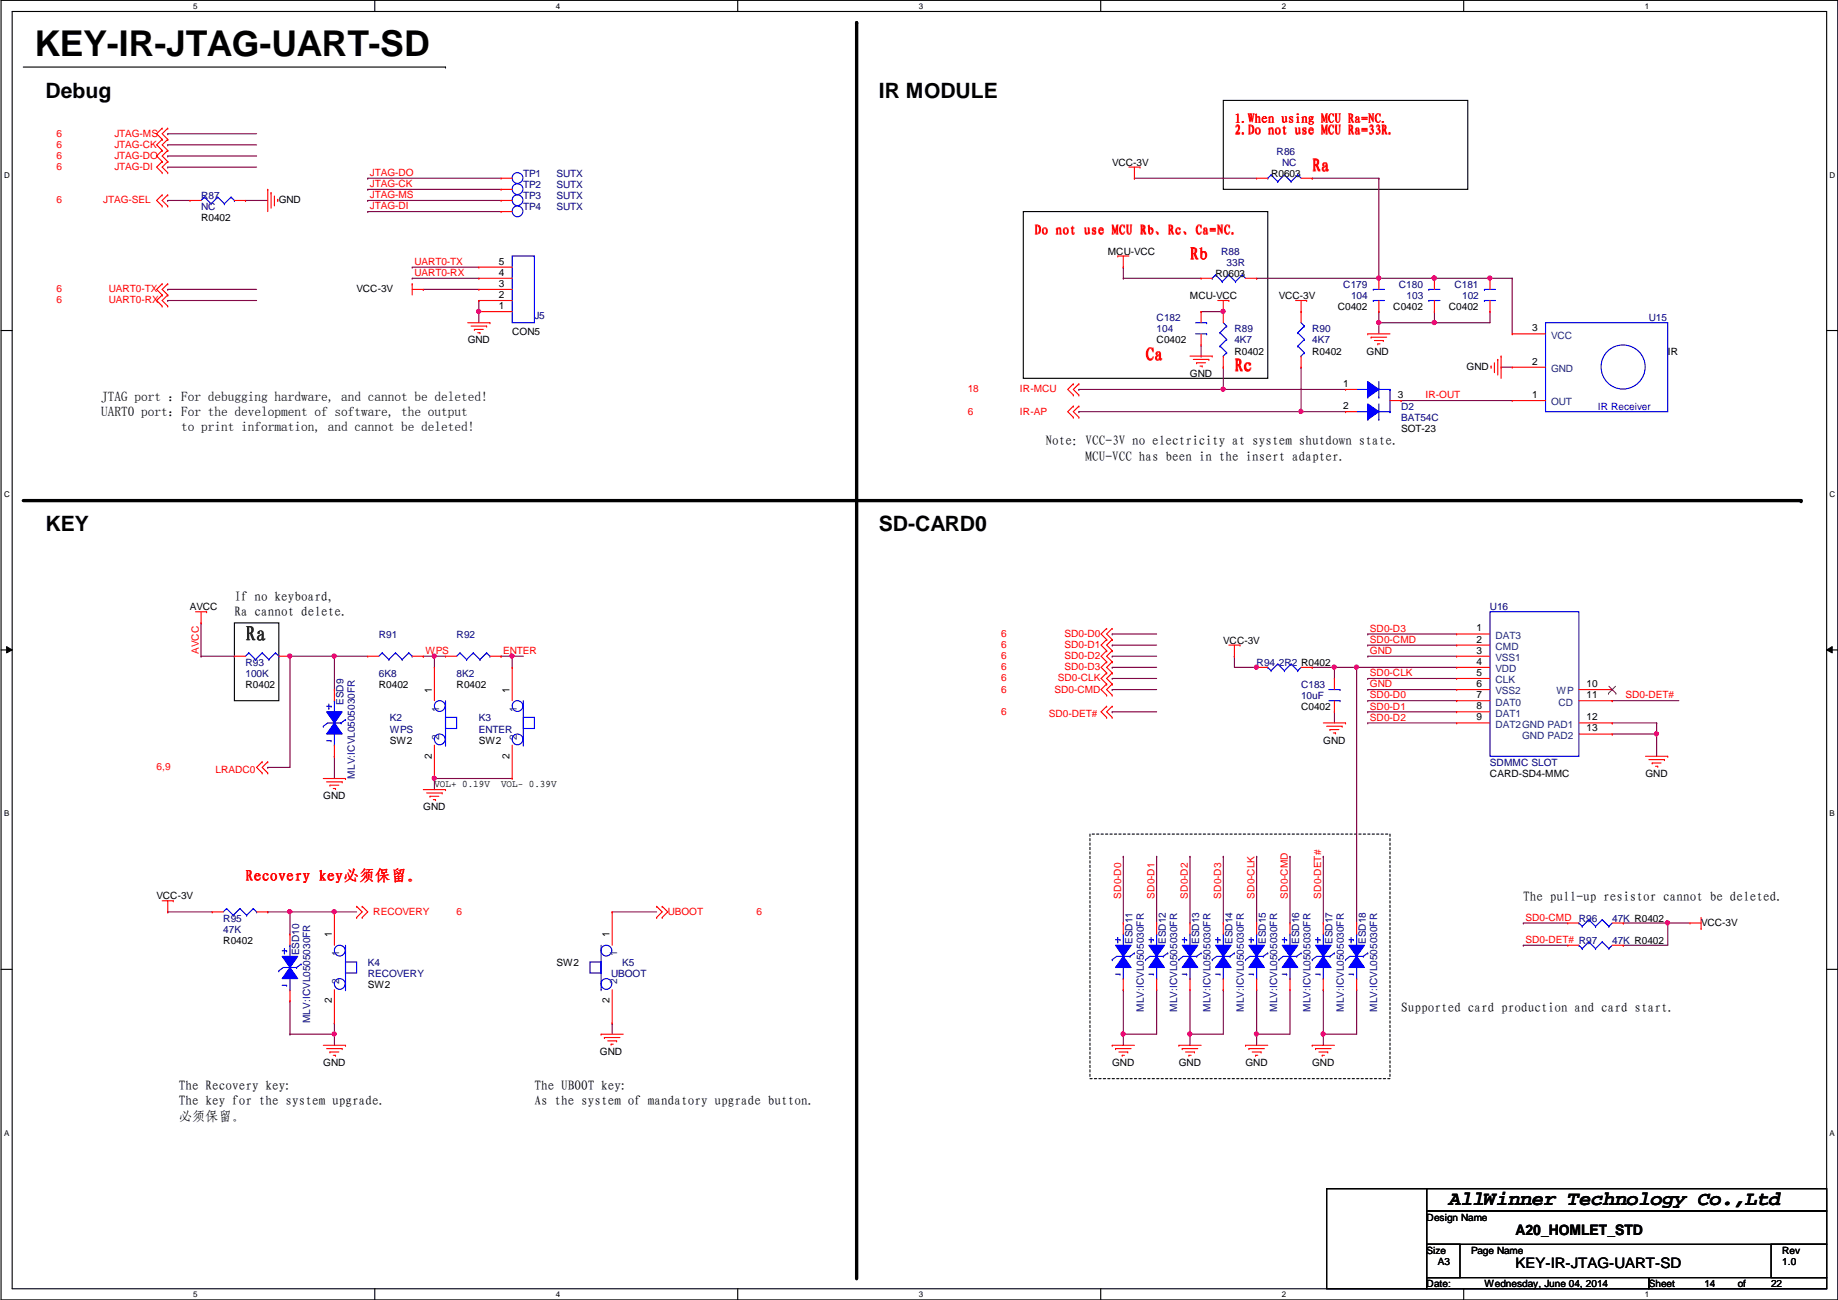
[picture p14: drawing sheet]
<svg xmlns="http://www.w3.org/2000/svg" width="420mm" height="297mm" viewBox="0 0 420 297" stroke-linecap="round" stroke-linejoin="round" font-family="sans-serif">
<defs><g id="words">
<text font-size="8.1" x="7.9" y="12.7">KEY-IR-JTAG-UART-SD</text>
<g font-size="4.8">
<text x="10.4" y="22.4">Debug</text>
<text x="200.9" y="22.4">IR MODULE</text>
<text x="10.4" y="121.4">KEY</text>
<text x="200.9" y="121.4">SD-CARD0</text>
</g>
<text font-size="4.8" fill="#008000" x="56.1" y="146.6">Ra</text>
<text font-size="4.6" x="331.2" y="275.4">AllWinner Technology Co.,Ltd</text>
<g font-size="4.1" fill="#f00">
<text x="300" y="39.2">Ra</text>
<text x="272" y="59.5">Rb</text>
<text x="261.9" y="82.4">Ca</text>
<text x="282.2" y="84.9">Rc</text>
</g>
<g font-size="3.6" fill="#f00">
<text x="56.1" y="201.3">Recovery key必须保留。</text>
<text x="56.2" y="201.3">Recovery key必须保留</text>
</g>
<g font-size="3.3">
<text x="346.4" y="282.3">A20_HOMLET_STD</text>
<text x="346.4" y="289.8">KEY-IR-JTAG-UART-SD</text>
</g>
<g font-size="3" fill="#f00">
<text x="282.3" y="28.1">1.When using MCU Ra=NC.</text>
<text x="282.3" y="30.6">2.Do not use MCU Ra=33R.</text>
<text x="236.5" y="53.5">Do not use MCU Rb、Rc、Ca=NC.</text>
<text x="236.5" y="53.5">Do not use MCU Rb、</text>
</g>
<g font-size="3">
<text x="23.1" y="91.6">JTAG port ：For debugging hardware, and cannot be deleted!</text>
<text x="23.1" y="95.1">UART0 port：For the development of software, the output</text>
<text x="41.4" y="98.6">to print information, and cannot be deleted!</text>
<text x="239" y="101.8">Note：VCC-3V no electricity at system shutdown state.</text>
<text x="248.1" y="105.2">MCU-VCC has been in the insert adapter.</text>
<text x="53.6" y="137.3">If no keyboard,</text>
<text x="53.6" y="140.8">Ra cannot delete.</text>
<text x="348.2" y="205.9">The pull-up resistor cannot be deleted.</text>
<text x="320.3" y="231.3">Supported card production and card start.</text>
<text x="40.9" y="249.1">The Recovery key:</text>
<text x="122.2" y="249.1">The UBOOT key:</text>
<text x="40.9" y="252.6">The key for the system upgrade.</text>
<text x="40.9" y="256">必须保留。</text>
<text x="122.2" y="252.6">As the system of mandatory upgrade button.</text>
</g>
<g font-size="2.3" fill="#f00">
<text x="12.9" y="31.2">6</text>
<text x="12.9" y="33.8">6</text>
<text x="26.2" y="31.2">JTAG-MS</text>
<text x="26.2" y="33.8">JTAG-CK</text>
<text x="12.9" y="36.3">6</text>
<text x="12.9" y="38.9">6</text>
<text x="26.2" y="36.3">JTAG-DO</text>
<text x="26.2" y="38.9">JTAG-DI</text>
<text x="84.6" y="40.2">JTAG-DO</text>
<text x="12.9" y="46.5">6</text>
<text x="23.6" y="46.5">JTAG-SEL</text>
<text x="84.6" y="42.8">JTAG-CK</text>
<text x="84.6" y="45.3">JTAG-MS</text>
<text x="84.6" y="47.8">JTAG-DI</text>
<text x="94.7" y="60.5">UART0-TX</text>
<text x="94.7" y="63.1">UART0-RX</text>
<text x="12.9" y="69.3">6</text>
<text x="12.9" y="66.8">6</text>
<text x="24.9" y="69.3">UART0-RX</text>
<text x="24.9" y="66.8">UART0-TX</text>
<text x="221.2" y="89.7">18</text>
<text x="233.2" y="89.7">IR-MCU</text>
<text x="221.2" y="94.7">6</text>
<text x="233.2" y="94.7">IR-AP</text>
<text x="325.9" y="91">IR-OUT</text>
<text x="45.5" y="149.4" transform="rotate(-90 45.5 149.4)">AVCC</text>
<text x="97.3" y="149.4">WPS</text>
<text x="115.1" y="149.4">ENTER</text>
<text x="228.8" y="148.1">6</text>
<text x="228.8" y="145.5">6</text>
<text x="243.3" y="148.1">SD0-D1</text>
<text x="243.3" y="145.5">SD0-D0</text>
<text x="313.2" y="149.4">GND</text>
<text x="313.2" y="146.9">SD0-CMD</text>
<text x="313.2" y="144.4">SD0-D3</text>
<text x="228.8" y="155.7">6</text>
<text x="228.8" y="153.2">6</text>
<text x="228.8" y="150.6">6</text>
<text x="241.8" y="155.7">SD0-CLK</text>
<text x="243.3" y="153.2">SD0-D3</text>
<text x="243.3" y="150.6">SD0-D2</text>
<text x="313.2" y="154.5">SD0-CLK</text>
<text x="228.8" y="158.2">6</text>
<text x="241" y="158.2">SD0-CMD</text>
<text x="313.2" y="157.1">GND</text>
<text x="313.2" y="159.6">SD0-D0</text>
<text x="371.6" y="159.6">SD0-DET#</text>
<text x="228.8" y="163.3">6</text>
<text x="239.8" y="163.8">SD0-DET#</text>
<text x="313.2" y="164.7">SD0-D2</text>
<text x="313.2" y="162.1">SD0-D1</text>
<text x="35.8" y="176">6,9</text>
<text x="49.3" y="176.5">LRADC0</text>
<text x="85.3" y="209">RECOVERY</text>
<text x="104.4" y="209">6</text>
<text x="152.6" y="209">UBOOT</text>
<text x="173" y="209">6</text>
<text x="256.3" y="205.3" transform="rotate(-90 256.3 205.3)">SD0-D0</text>
<text x="263.9" y="205.3" transform="rotate(-90 263.9 205.3)">SD0-D1</text>
<text x="271.5" y="205.3" transform="rotate(-90 271.5 205.3)">SD0-D2</text>
<text x="279.1" y="205.3" transform="rotate(-90 279.1 205.3)">SD0-D3</text>
<text x="286.8" y="205.3" transform="rotate(-90 286.8 205.3)">SD0-CLK</text>
<text x="294.4" y="205.3" transform="rotate(-90 294.4 205.3)">SD0-CMD</text>
<text x="302" y="205.3" transform="rotate(-90 302 205.3)">SD0-DET#</text>
<text x="348.7" y="215.5">SD0-DET# R97</text>
<text x="348.7" y="210.4">SD0-CMD</text>
</g>
<g font-size="2.3" fill="#000080">
<text x="291.8" y="35.3">R86</text>
<text x="119.6" y="40.4">TP1</text>
<text x="127.2" y="40.4">SUTX</text>
<text x="293.1" y="37.8">NC</text>
<text x="46" y="45.5">R87</text>
<text x="119.6" y="42.9">TP2</text>
<text x="119.6" y="45.5">TP3</text>
<text x="127.2" y="42.9">SUTX</text>
<text x="127.2" y="45.5">SUTX</text>
<text x="46" y="48">NC</text>
<text x="119.6" y="48">TP4</text>
<text x="127.2" y="48">SUTX</text>
<text x="279.1" y="58.2">R88</text>
<text x="280.4" y="60.7">33R</text>
<text x="307.1" y="65.8">C179</text>
<text x="319.8" y="65.8">C180</text>
<text x="332.5" y="65.8">C181</text>
<text x="308.9" y="68.3">104</text>
<text x="321.6" y="68.3">103</text>
<text x="334.3" y="68.3">102</text>
<text x="122.2" y="72.9">J5</text>
<text x="264.4" y="73.4">C182</text>
<text x="264.4" y="75.9">104</text>
<text x="282.2" y="75.9">R89</text>
<text x="300" y="75.9">R90</text>
<text x="376.9" y="73.4">U15</text>
<text x="282.2" y="78.5">4K7</text>
<text x="300" y="78.5">4K7</text>
<text x="320.3" y="93.7">D2</text>
<text x="320.3" y="96.3">BAT54C</text>
<text x="340.6" y="139.4">U16</text>
<text x="86.6" y="145.8">R91</text>
<text x="104.4" y="145.8">R92</text>
<text x="56.1" y="152.1">R93</text>
<text x="56.1" y="154.7">100K</text>
<text x="86.6" y="154.7">6K8</text>
<text x="104.4" y="154.7">8K2</text>
<text x="287.3" y="152.1">R94 2R2 R0402</text>
<text x="78.6" y="161.1" transform="rotate(-90 78.6 161.1)">ESD9</text>
<text x="297.4" y="157.2">C183</text>
<text x="297.4" y="159.8">10uF</text>
<text x="89.1" y="164.8">K2</text>
<text x="89.1" y="167.4">WPS</text>
<text x="109.5" y="164.8">K3</text>
<text x="109.5" y="167.4">ENTER</text>
<text x="81.1" y="177.9" transform="rotate(-90 81.1 177.9)">MLV:ICVL0505030FR</text>
<text x="340.6" y="175">SDMMC SLOT</text>
<text x="51" y="210.6">R95</text>
<text x="51" y="213.1">47K</text>
<text x="258.9" y="215.7" transform="rotate(-90 258.9 215.7)">ESD11</text>
<text x="266.5" y="215.7" transform="rotate(-90 266.5 215.7)">ESD12</text>
<text x="274.1" y="215.7" transform="rotate(-90 274.1 215.7)">ESD13</text>
<text x="281.8" y="215.7" transform="rotate(-90 281.8 215.7)">ESD14</text>
<text x="289.4" y="215.7" transform="rotate(-90 289.4 215.7)">ESD15</text>
<text x="297" y="215.7" transform="rotate(-90 297 215.7)">ESD16</text>
<text x="304.6" y="215.7" transform="rotate(-90 304.6 215.7)">ESD17</text>
<text x="312.2" y="215.7" transform="rotate(-90 312.2 215.7)">ESD18</text>
<text x="360.9" y="210.6">R96</text>
<text x="368.5" y="210.6">47K R0402</text>
<text x="368.5" y="215.6">47K R0402</text>
<text x="68.4" y="218.3" transform="rotate(-90 68.4 218.3)">ESD10</text>
<text x="84.1" y="220.7">K4</text>
<text x="142.2" y="220.7">K5</text>
<text x="84.1" y="223.3">RECOVERY</text>
<text x="139.7" y="223.3">UBOOT</text>
<text x="70.9" y="233.8" transform="rotate(-90 70.9 233.8)">MLV:ICVL0505030FR</text>
<text x="261.4" y="231.2" transform="rotate(-90 261.4 231.2)">MLV:ICVL0505030FR</text>
<text x="269.1" y="231.2" transform="rotate(-90 269.1 231.2)">MLV:ICVL0505030FR</text>
<text x="276.7" y="231.2" transform="rotate(-90 276.7 231.2)">MLV:ICVL0505030FR</text>
<text x="284.3" y="231.2" transform="rotate(-90 284.3 231.2)">MLV:ICVL0505030FR</text>
<text x="291.9" y="231.2" transform="rotate(-90 291.9 231.2)">MLV:ICVL0505030FR</text>
<text x="299.5" y="231.2" transform="rotate(-90 299.5 231.2)">MLV:ICVL0505030FR</text>
<text x="307.2" y="231.2" transform="rotate(-90 307.2 231.2)">MLV:ICVL0505030FR</text>
<text x="314.8" y="231.2" transform="rotate(-90 314.8 231.2)">MLV:ICVL0505030FR</text>
</g>
<g font-size="2.3">
<text x="254.2" y="37.8">VCC-3V</text>
<text x="290.6" y="40.4">R0603</text>
<text x="63.7" y="46.5">GND</text>
<text x="46" y="50.5">R0402</text>
<text x="253.2" y="58.2">MCU-VCC</text>
<text x="114" y="65.5">3</text>
<text x="114" y="63">4</text>
<text x="114" y="60.5">5</text>
<text x="277.9" y="63.2">R0603</text>
<text x="81.5" y="66.8">VCC-3V</text>
<text x="114" y="70.6">1</text>
<text x="114" y="68.1">2</text>
<text x="272" y="68.3">MCU-VCC</text>
<text x="292.3" y="68.3">VCC-3V</text>
<text x="305.8" y="70.9">C0402</text>
<text x="318.5" y="70.9">C0402</text>
<text x="331.2" y="70.9">C0402</text>
<text x="117.1" y="76.5">CON5</text>
<text x="350.3" y="75.7">3</text>
<text x="106.9" y="78.5">GND</text>
<text x="264.4" y="78.5">C0402</text>
<text x="282.2" y="81">R0402</text>
<text x="300" y="81">R0402</text>
<text x="312.4" y="81">GND</text>
<text x="350.3" y="83.3">2</text>
<text x="381.2" y="81">IR</text>
<text x="272" y="86.1">GND</text>
<text x="307.1" y="88.4">1</text>
<text x="335.3" y="84.6">GND</text>
<text x="307.1" y="93.5">2</text>
<text x="319.5" y="90.9">3</text>
<text x="350.3" y="90.9">1</text>
<text x="320.3" y="98.8">SOT-23</text>
<text x="43.4" y="139.4">AVCC</text>
<text x="279.6" y="147.1">VCC-3V</text>
<text x="337.6" y="144.3">1</text>
<text x="337.6" y="146.8">2</text>
<text x="337.6" y="149.4">3</text>
<text x="337.6" y="151.9">4</text>
<text x="337.6" y="154.4">5</text>
<text x="56.1" y="157.2">R0402</text>
<text x="86.6" y="157.2">R0402</text>
<text x="98.7" y="158.3" transform="rotate(-90 98.7 158.3)">1</text>
<text x="104.4" y="157.2">R0402</text>
<text x="116.5" y="158.3" transform="rotate(-90 116.5 158.3)">1</text>
<text x="337.6" y="157">6</text>
<text x="337.6" y="159.5">7</text>
<text x="362.7" y="159.5">11</text>
<text x="362.7" y="157">10</text>
<text x="297.4" y="162.3">C0402</text>
<text x="337.6" y="162.1">8</text>
<text x="337.6" y="164.6">9</text>
<text x="362.7" y="164.6">12</text>
<text x="362.7" y="167.1">13</text>
<text x="89.1" y="169.9">SW2</text>
<text x="98.7" y="173.3" transform="rotate(-90 98.7 173.3)">2</text>
<text x="109.5" y="169.9">SW2</text>
<text x="116.5" y="173.3" transform="rotate(-90 116.5 173.3)">2</text>
<text x="302.5" y="169.9">GND</text>
<text x="99.3" y="179.8">VOL+ 0.19V</text>
<text x="114.5" y="179.8">VOL- 0.39V</text>
<text x="340.6" y="177.5">CARD-SD4-MMC</text>
<text x="376.2" y="177.5">GND</text>
<text x="73.9" y="182.6">GND</text>
<text x="96.8" y="185.2">GND</text>
<text x="35.8" y="205.5">VCC-3V</text>
<text x="51" y="215.6">R0402</text>
<text x="75.9" y="214.2" transform="rotate(-90 75.9 214.2)">1</text>
<text x="139.4" y="214.2" transform="rotate(-90 139.4 214.2)">1</text>
<text x="388.9" y="211.6">VCC-3V</text>
<text x="127.2" y="220.7">SW2</text>
<text x="84.1" y="225.8">SW2</text>
<text x="75.9" y="229.2" transform="rotate(-90 75.9 229.2)">2</text>
<text x="139.4" y="229.2" transform="rotate(-90 139.4 229.2)">2</text>
<text x="73.9" y="243.6">GND</text>
<text x="137.1" y="241">GND</text>
<text x="254.2" y="243.6">GND</text>
<text x="269.5" y="243.6">GND</text>
<text x="284.7" y="243.6">GND</text>
<text x="300" y="243.6">GND</text>
<text x="326.1" y="278.9">Design Name</text>
<text x="326.1" y="286.5">Size</text>
<text x="336.3" y="286.5">Page Name</text>
<text x="407.4" y="286.5">Rev</text>
<text x="328.7" y="289.1">A3</text>
<text x="407.4" y="289.1">1.0</text>
<text x="326.1" y="294.1">Date:</text>
<text x="339.3" y="294.1">Wednesday, June 04, 2014</text>
<text x="376.9" y="294.1">Sheet</text>
<text x="389.6" y="294.1">14</text>
<text x="397.2" y="294.1">of</text>
<text x="404.9" y="294.1">22</text>
</g>
<g font-size="2.3" fill="#004080">
<text x="354.6" y="77.4">VCC</text>
<text x="354.6" y="85">GND</text>
<text x="354.6" y="92.6">OUT</text>
<text x="341.9" y="146">DAT3</text>
<text x="341.9" y="148.5">CMD</text>
<text x="341.9" y="151">VSS1</text>
<text x="341.9" y="153.6">VDD</text>
<text x="341.9" y="156.1">CLK</text>
<text x="341.9" y="158.7">VSS2</text>
<text x="341.9" y="161.2">DAT0</text>
<text x="355.8" y="158.7">WP</text>
<text x="356.3" y="161.2">CD</text>
<text x="100.4" y="162.6" transform="rotate(-90 100.4 162.6)">1</text>
<text x="118.2" y="162.6" transform="rotate(-90 118.2 162.6)">1</text>
<text x="341.9" y="163.7">DAT1</text>
<text x="341.9" y="166.3">DAT2GND PAD1</text>
<text x="100.4" y="169" transform="rotate(-90 100.4 169)">2</text>
<text x="118.2" y="169" transform="rotate(-90 118.2 169)">2</text>
<text x="348" y="168.8">GND PAD2</text>
<text x="77.5" y="218.5" transform="rotate(-90 77.5 218.5)">1</text>
<text x="141" y="218.5" transform="rotate(-90 141 218.5)">1</text>
<text x="77.5" y="224.9" transform="rotate(-90 77.5 224.9)">2</text>
<text x="141" y="224.9" transform="rotate(-90 141 224.9)">2</text>
</g>
<text font-size="2.3" fill="#00f" x="365.2" y="93.7">IR Receiver</text>
<g font-size="1.8">
<text x="44.2" y="1.9">5</text>
<text x="127.1" y="1.9">4</text>
<text x="210" y="1.9">3</text>
<text x="293" y="1.9">2</text>
<text x="376" y="1.9">1</text>
<text x=".9" y="40.6">D</text>
<text x="418.2" y="40.6">D</text>
<text x=".9" y="113.5">C</text>
<text x="418.2" y="113.5">C</text>
<text x=".9" y="186.5">B</text>
<text x="418.2" y="186.5">B</text>
<text x=".9" y="259.5">A</text>
<text x="418.2" y="259.5">A</text>
<text x="44.2" y="296.3">5</text>
<text x="127.1" y="296.3">4</text>
<text x="210" y="296.3">3</text>
<text x="293" y="296.3">2</text>
<text x="376" y="296.3">1</text>
</g>
</g></defs>
<path d="M.2 .1h419.9v296.9h-419.9zM2.8 2.6h414.8v291.9h-414.8z" fill="none" stroke="#000" stroke-width=".25"/>
<g fill="#fff">
<path d="M44.2 .3h1v2.1h-1z"/>
<path d="M44.2 294.7h1v2.1h-1z"/>
</g>
<path d="M85.7 .1v2.5M85.7 294.5v2.5" fill="none" stroke="#000" stroke-width=".25"/>
<g fill="#fff">
<path d="M127.1 .3h1v2.1h-1z"/>
<path d="M127.1 294.7h1v2.1h-1z"/>
</g>
<path d="M168.6 .1v2.5M168.6 294.5v2.5" fill="none" stroke="#000" stroke-width=".25"/>
<g fill="#fff">
<path d="M210 .3h1.1v2.1h-1.1z"/>
<path d="M210 294.7h1.1v2.1h-1.1z"/>
</g>
<path d="M251.6 .1v2.5M251.6 294.5v2.5" fill="none" stroke="#000" stroke-width=".25"/>
<g fill="#fff">
<path d="M293 .3h1v2.1h-1z"/>
<path d="M293 294.7h1v2.1h-1z"/>
</g>
<path d="M334.6 .1v2.5M334.6 294.5v2.5" fill="none" stroke="#000" stroke-width=".25"/>
<g fill="#fff">
<path d="M376 .3h1v2.1h-1z"/>
<path d="M376 294.7h1v2.1h-1z"/>
<path d="M.9 39h1.3v2.1h-1.3z"/>
<path d="M418.2 39h1.3v2.1h-1.3z"/>
<path d="M.9 111.9h1.3v2.1h-1.3z"/>
<path d="M418.2 111.9h1.3v2.1h-1.3z"/>
</g>
<path d="M.2 75.5h2.6M417.6 75.5h2.5" fill="none" stroke="#000" stroke-width=".25"/>
<g fill="#fff">
<path d="M.9 184.9h1.2v2h-1.2z"/>
<path d="M418.2 184.9h1.2v2h-1.2z"/>
</g>
<path d="M.2 148.5h2.6M417.6 148.5h2.5" fill="none" stroke="#000" stroke-width=".25"/>
<path d="M1.5 147.7l1.3 .8-1.3 .7zM417.6 148.5l1.2-.8v1.5z" fill="#000"/>
<path d="M1.5 147.7l1.3 .8-1.3 .7zM417.6 148.5l1.2-.8v1.5z" fill="none" stroke="#000" stroke-width=".23"/>
<g fill="#fff">
<path d="M.9 257.9h1.1v2h-1.1z"/>
<path d="M418.2 257.9h1.1v2h-1.1z"/>
</g>
<path d="M5.3 15.3h96.5M101.8 15.3h.1M279.6 22.9h55.9v20.4h-55.9zM233.9 48.3h55.9v38.1h-55.9zM53.6 142.3h10.1v17.8h-10.1zM.2 221.5h2.6M417.6 221.5h2.5" fill="none" stroke="#000" stroke-width=".25"/>
<path d="M195.8 5.2v287M5.3 114.4h406.4" fill="none" stroke="#000" stroke-width=".76"/>
<g fill="#000">
<circle cx="195.8" cy="5.2" r=".38"/>
<circle cx="411.7" cy="114.4" r=".38"/>
</g>
<path d="M249.2 190.6h68.5v55.9h-68.5z" fill="none" stroke="#000" stroke-width=".25" stroke-dasharray=".5 .5"/>
<path d="M46 142.3h.1M46 142.3v7.6M66.3 149.9h.1M66.3 149.9v25.4M99.3 177.9h.1M99.3 177.9v2.5" fill="none" stroke="#800040" stroke-width=".25"/>
<circle cx="66.2" cy="149.9" r=".48" fill="#f0f"/>
<circle cx="66.2" cy="149.9" r=".48" fill="none" stroke="#f0f" stroke-width=".25"/>
<path d="M76.4 149.9h.1M76.4 149.9h7.7M99.3 149.9h.1M99.3 149.9h2.5M99.3 149.9v2.6M117.1 149.9h.1M117.1 149.9h2.5M61.2 175.3h.1M61.2 175.3h5.1" fill="none" stroke="#800040" stroke-width=".25"/>
<circle cx="99.3" cy="149.9" r=".48" fill="#f0f"/>
<circle cx="99.3" cy="149.9" r=".48" fill="none" stroke="#f0f" stroke-width=".25"/>
<path d="M117.1 149.9h.1M117.1 149.9v2.6" fill="none" stroke="#800040" stroke-width=".25"/>
<circle cx="117" cy="149.9" r=".48" fill="#f0f"/>
<circle cx="117" cy="149.9" r=".48" fill="none" stroke="#f0f" stroke-width=".25"/>
<g fill="none" stroke="#800040" stroke-width=".25">
<path d="M38.3 30.6h.1M38.3 33.1h.1M38.3 35.6h.1M38.3 38.2h.1M38.3 30.6h20.4M38.3 33.1h20.4M38.3 35.6h20.4M38.3 38.2h20.4M38.3 45.8h.1M38.3 45.8h5.1M56.1 45.8h.1M56.1 45.8h5.1"/>
<path d="M38.3 68.7h.1M38.3 66.1h.1M38.3 68.7h20.4M38.3 66.1h20.4M340.6 63.6h.1M340.6 63.6h5.1M96.8 149.9h.1M96.8 149.9h2.5M114.5 149.9h.1M114.5 149.9h2.6"/>
</g>
<circle cx="340.6" cy="63.5" r=".48" fill="#f0f"/>
<circle cx="340.6" cy="63.5" r=".48" fill="none" stroke="#f0f" stroke-width=".25"/>
<path d="M279.6 83.9h.1M279.6 89h.1M279.6 83.9v5.1M279.6 89h28M297.4 94.1h.1M297.4 94.1h10.2" fill="none" stroke="#800040" stroke-width=".25"/>
<circle cx="297.4" cy="94" r=".48" fill="#f0f"/>
<circle cx="297.4" cy="94" r=".48" fill="none" stroke="#f0f" stroke-width=".25"/>
<path d="M315.2 63.6h.1M315.2 63.6h12.7" fill="none" stroke="#800040" stroke-width=".25"/>
<circle cx="327.9" cy="63.5" r=".48" fill="#f0f"/>
<circle cx="327.9" cy="63.5" r=".48" fill="none" stroke="#f0f" stroke-width=".25"/>
<circle cx="315.2" cy="63.5" r=".48" fill="#f0f"/>
<circle cx="315.2" cy="63.5" r=".48" fill="none" stroke="#f0f" stroke-width=".25"/>
<path d="M315.2 73.7h.1M315.2 71.2h.1M315.2 71.2v5.1M327.9 71.2h.1M327.9 71.2v2.5h-12.7" fill="none" stroke="#800040" stroke-width=".25"/>
<circle cx="327.9" cy="73.7" r=".48" fill="#f0f"/>
<circle cx="327.9" cy="73.7" r=".48" fill="none" stroke="#f0f" stroke-width=".25"/>
<circle cx="315.2" cy="73.7" r=".48" fill="#f0f"/>
<circle cx="315.2" cy="73.7" r=".48" fill="none" stroke="#f0f" stroke-width=".25"/>
<path d="M274.6 71.2h.1M274.6 71.2h5" fill="none" stroke="#800040" stroke-width=".25"/>
<circle cx="279.6" cy="71.2" r=".48" fill="#f0f"/>
<circle cx="279.6" cy="71.2" r=".48" fill="none" stroke="#f0f" stroke-width=".25"/>
<path d="M246.6 89h.1M246.6 89h33" fill="none" stroke="#800040" stroke-width=".25"/>
<circle cx="279.6" cy="88.9" r=".48" fill="#f0f"/>
<circle cx="279.6" cy="88.9" r=".48" fill="none" stroke="#f0f" stroke-width=".25"/>
<path d="M256.8 61h.1M256.8 61v2.6M340.6 71.2h.1M340.6 71.2v2.5M297.4 83.9h.1M297.4 83.9v10.2M381.2 210.9h.1M381.2 210.9v5.1" fill="none" stroke="#800040" stroke-width=".25"/>
<circle cx="381.2" cy="210.9" r=".48" fill="#f0f"/>
<circle cx="381.2" cy="210.9" r=".48" fill="none" stroke="#f0f" stroke-width=".25"/>
<g fill="none" stroke="#800040" stroke-width=".25">
<path d="M254.2 152.5h.1M254.2 149.9h.1M254.2 147.4h.1M254.2 144.9h.1M254.2 155h.1M254.2 157.6h.1M254.2 152.5h10.2M254.2 149.9h10.2M254.2 147.4h10.2M254.2 144.9h10.2M254.2 155h10.2M254.2 157.6h10.2"/>
<path d="M312.7 157.6h.1M312.7 155h.1M312.7 149.9h.1M312.7 147.4h.1M312.7 144.9h.1M312.7 149.9h20.3M312.7 147.4h20.3M312.7 144.9h20.3M312.7 155h20.3M312.7 157.6h20.3M312.7 165.2h.1M312.7 162.6h.1"/>
<path d="M312.7 160.1h.1M312.7 160.1h20.3M312.7 165.2h20.3M312.7 162.6h20.3M368.5 160.1h.1M368.5 165.2h.1M368.5 167.7h.1M368.5 160.1h15.3M368.5 165.2h10.2M368.5 167.7h10.2M378.7 167.7h.1M378.7 167.7v5.1"/>
<path d="M348.2 216h.1M348.2 210.9h.1M348.2 216h10.2M348.2 210.9h10.2M381.2 210.9h.1M381.2 210.9h5.1"/>
</g>
<circle cx="378.7" cy="167.7" r=".48" fill="#f0f"/>
<circle cx="378.7" cy="167.7" r=".48" fill="none" stroke="#f0f" stroke-width=".25"/>
<path d="M254.2 162.6h.1M254.2 162.6h10.2M305 162.6h.1M305 162.6v2.6M378.7 165.2h.1M378.7 165.2v2.5M256.8 236.3h.1M256.8 236.3v2.5" fill="none" stroke="#800040" stroke-width=".25"/>
<circle cx="256.7" cy="236.3" r=".48" fill="#f0f"/>
<circle cx="256.7" cy="236.3" r=".48" fill="none" stroke="#f0f" stroke-width=".25"/>
<path d="M256.8 195.7h.1M256.8 195.7v15.2M264.4 195.7h.1M264.4 195.7v15.2M256.8 236.3h.1M256.8 226.1h.1M256.8 226.1v10.2M264.4 226.1h.1M264.4 226.1v10.2h-7.6M272 236.3h.1M272 236.3v2.5" fill="none" stroke="#800040" stroke-width=".25"/>
<circle cx="272" cy="236.3" r=".48" fill="#f0f"/>
<circle cx="272" cy="236.3" r=".48" fill="none" stroke="#f0f" stroke-width=".25"/>
<path d="M272 195.7h.1M272 195.7v15.2M279.6 195.7h.1M279.6 195.7v15.2M272 236.3h.1M272 226.1h.1M272 226.1v10.2M279.6 226.1h.1M279.6 226.1v10.2h-7.6M287.3 236.3h.1M287.3 236.3v2.5" fill="none" stroke="#800040" stroke-width=".25"/>
<circle cx="287.2" cy="236.3" r=".48" fill="#f0f"/>
<circle cx="287.2" cy="236.3" r=".48" fill="none" stroke="#f0f" stroke-width=".25"/>
<g fill="none" stroke="#800040" stroke-width=".25">
<path d="M287.3 195.7h.1M287.3 195.7v15.2M294.9 195.7h.1M294.9 195.7v15.2M302.5 195.7h.1M302.5 195.7v15.2M66.3 208.4h.1M66.3 208.4h10.1M287.3 236.3h.1M287.3 226.1h.1M287.3 226.1v10.2M294.9 226.1h.1"/>
<path d="M294.9 226.1v10.2h-7.6M302.5 236.3h.1M302.5 236.3v2.5"/>
</g>
<circle cx="66.2" cy="208.3" r=".48" fill="#f0f"/>
<circle cx="66.2" cy="208.3" r=".48" fill="none" stroke="#f0f" stroke-width=".25"/>
<path d="M38.3 208.4h.1M38.3 208.4h10.2M76.4 208.4h.1M76.4 208.4h5.1" fill="none" stroke="#800040" stroke-width=".25"/>
<circle cx="76.4" cy="208.3" r=".48" fill="#f0f"/>
<circle cx="76.4" cy="208.3" r=".48" fill="none" stroke="#f0f" stroke-width=".25"/>
<path d="M76.4 149.9h.1M76.4 149.9v7.7M61.2 208.4h.1M61.2 208.4h5.1M66.3 208.4h.1M66.3 208.4v5M66.3 228.7h.1M66.3 228.7v7.6M76.4 236.3h.1M76.4 236.3v2.5" fill="none" stroke="#800040" stroke-width=".25"/>
<circle cx="76.4" cy="149.9" r=".48" fill="#f0f"/>
<circle cx="76.4" cy="149.9" r=".48" fill="none" stroke="#f0f" stroke-width=".25"/>
<g fill="none" stroke="#800040" stroke-width=".25">
<path d="M287.3 63.6h.1M287.3 63.6h27.9M246.6 94.1h.1M246.6 94.1h50.8M343.1 83.9h.1M343.1 83.9h2.6M46 149.9h.1M46 149.9h7.6M66.3 149.9h.1M66.3 149.9h10.1M76.4 172.8h.1M76.4 172.8v5.1"/>
<path d="M99.3 177.9h.1M99.3 177.9h17.8"/>
</g>
<circle cx="99.3" cy="177.8" r=".48" fill="#f0f"/>
<circle cx="99.3" cy="177.8" r=".48" fill="none" stroke="#f0f" stroke-width=".25"/>
<path d="M256.8 63.6h.1M256.8 63.6h17.8M327.9 73.7h.1M327.9 63.6h.1M327.9 73.7h12.7M327.9 63.6h12.7M320.3 91.5h.1M320.3 91.5h25.4M371.1 210.9h.1M371.1 216h.1M371.1 210.9h10.1M371.1 216h10.1" fill="none" stroke="#800040" stroke-width=".25"/>
<circle cx="327.9" cy="63.5" r=".48" fill="#f0f"/>
<circle cx="327.9" cy="63.5" r=".48" fill="none" stroke="#f0f" stroke-width=".25"/>
<g fill="none" stroke="#800040" stroke-width=".25">
<path d="M259.3 40.7h.1M259.3 40.7h28M300 40.7h.1M300 40.7h15.2M315.2 40.7h.1M315.2 40.7v22.9M274.6 78.8v2.6M345.7 63.6h.1M345.7 63.6v12.7M274.6 81.4h.1M139.9 208.4h.1M139.9 208.4h10.2"/>
<path d="M66.3 236.3h.1M66.3 236.3h10.1M139.9 233.8h.1M139.9 233.8v2.5"/>
</g>
<circle cx="76.4" cy="236.3" r=".48" fill="#f0f"/>
<circle cx="76.4" cy="236.3" r=".48" fill="none" stroke="#f0f" stroke-width=".25"/>
<path d="M310.1 152.5h.1M310.1 152.5h22.9M76.4 233.8h.1M76.4 233.8v2.5" fill="none" stroke="#800040" stroke-width=".25"/>
<circle cx="310.1" cy="152.4" r=".48" fill="#f0f"/>
<circle cx="310.1" cy="152.4" r=".48" fill="none" stroke="#f0f" stroke-width=".25"/>
<path d="M282.2 149.9h.1M282.2 149.9v2.6h5.1M287.3 152.5h.1M300 152.5h.1M300 152.5h5M305 152.5h.1M305 152.5v2.5" fill="none" stroke="#800040" stroke-width=".25"/>
<circle cx="287.2" cy="152.4" r=".48" fill="#f0f"/>
<circle cx="287.2" cy="152.4" r=".48" fill="none" stroke="#f0f" stroke-width=".25"/>
<path d="M84.1 40.7h.1M84.1 43.3h.1M84.1 45.8h.1M84.1 48.3h.1M84.1 40.7h30.4M84.1 43.3h30.4M84.1 45.8h30.4M84.1 48.3h30.4M302.5 236.3h.1M302.5 236.3h7.6" fill="none" stroke="#800040" stroke-width=".25"/>
<circle cx="302.5" cy="236.3" r=".48" fill="#f0f"/>
<circle cx="302.5" cy="236.3" r=".48" fill="none" stroke="#f0f" stroke-width=".25"/>
<path d="M305 152.5h.1M305 152.5h5.1M310.1 152.5h.1M310.1 152.5v58.4M302.5 226.1h.1M302.5 226.1v10.2M310.1 226.1h.1M310.1 226.1v10.2" fill="none" stroke="#800040" stroke-width=".25"/>
<circle cx="305" cy="152.4" r=".48" fill="#f0f"/>
<circle cx="305" cy="152.4" r=".48" fill="none" stroke="#f0f" stroke-width=".25"/>
<path d="M94.2 61h.1M94.2 63.6h.1M94.2 61h15.3M94.2 63.6h15.3M96.8 66.1h.1M96.8 66.1h12.7M109.5 68.7h.1M109.5 71.2h.1M109.5 68.7v5" fill="none" stroke="#800040" stroke-width=".25"/>
<circle cx="109.4" cy="71.2" r=".48" fill="#f0f"/>
<circle cx="109.4" cy="71.2" r=".48" fill="none" stroke="#f0f" stroke-width=".25"/>
<g fill="none" stroke="#f00" stroke-width=".25">
<path d="M37.1 29.3h.1M37.1 31.8h.1M37.1 34.4h.1M37.1 36.9h.1M37.1 39.5h.1M37.1 29.3l-1.3 1.3 1.3 1.2M37.1 31.8l-1.3 1.3 1.3 1.3M37.1 34.4l-1.3 1.2 1.3 1.3M37.1 36.9l-1.3 1.3 1.3 1.3M38.3 29.3h.1M38.3 31.8h.1M38.3 34.4h.1"/>
<path d="M38.3 36.9h.1M38.3 39.5h.1M38.3 29.3l-1.2 1.3 1.2 1.2M38.3 31.8l-1.2 1.3 1.2 1.3M38.3 34.4l-1.2 1.2 1.2 1.3M38.3 36.9l-1.2 1.3 1.2 1.3M258.1 38.2h2.5M259.3 38.2v2.5M260.6 38.2h.1M37.1 44.5h.1M37.1 47.1h.1M37.1 44.5l-1.3 1.3 1.3 1.3"/>
<path d="M38.3 44.5h.1M38.3 47.1h.1M38.3 44.5l-1.2 1.3 1.2 1.3M61.2 43.3h.1M61.2 43.3v5M62 44h.1M62 44v3.6M62.7 46.8h.1M62.7 44.8v2M63.5 45.6h.1M63.5 45.6v.5M255.5 58.5h.1"/>
<path d="M255.5 58.5h2.6M256.8 58.5v2.5M259.3 40.7h.1M37.1 69.9h.1M37.1 67.4h.1M37.1 64.9h.1M37.1 67.4l-1.3 1.3 1.3 1.2M37.1 64.9l-1.3 1.2 1.3 1.3M38.3 69.9h.1M38.3 67.4h.1M38.3 64.9h.1M38.3 67.4l-1.2 1.3 1.2 1.2"/>
<path d="M38.3 64.9l-1.2 1.2 1.2 1.3M94.2 64.9h.1M94.2 66.1h2.6M94.2 64.9v2.5M96.8 66.1h.1M106.9 73.7h5.1M107.7 74.5h3.5M108.4 75.3h.1M108.4 75.3h2.1M109.2 76h.5M109.7 76h.1M111.2 74.5h.1"/>
<path d="M112 73.7h.1M256.8 61h.1M278.4 68.7h2.5M279.6 71.2h.1M279.6 68.7v2.5M280.9 68.7h.1M296.2 68.7h2.5M297.4 71.2h.1M297.4 68.7v2.5M298.7 68.7h.1M312.7 76.3h.1M312.7 76.3h5"/>
<path d="M313.4 77h.1M313.4 77h3.6M314.2 77.8h2M314.9 78.6h.1M314.9 78.6h.6M316.2 77.8h.1M327.9 71.2h.1M327.9 63.6h.1M327.9 63.6v2.5M327.9 68.7v2.5M340.6 71.2h.1M340.6 63.6h.1"/>
<path d="M340.6 63.6v2.5M340.6 68.7v2.5M245.4 92.8h.1M245.4 95.3h.1M245.4 87.7h.1M245.4 90.3h.1M245.4 92.8l-1.3 1.3 1.3 1.2M245.4 87.7l-1.3 1.3 1.3 1.3M246.6 92.8h.1M246.6 95.3h.1M246.6 87.7h.1M246.6 90.3h.1"/>
<path d="M246.6 92.8l-1.2 1.3 1.2 1.2M246.6 87.7l-1.2 1.3 1.2 1.3M272 81.4h5.1M272.8 82.1h3.5M273.5 82.9h.1M273.5 82.9h2.1M274.3 83.7h.5M274.8 83.7h.1M276.3 82.1h.1M277.1 81.4h.1M340.9 83.7h.1M340.9 83.7v.5"/>
<path d="M341.6 84.9h.1M341.6 82.9v2M342.4 82.1h.1M342.4 82.1v3.6M343.1 81.4h.1M343.1 81.4v5M44.7 139.8h2.5M46 139.8v2.5M47.2 139.8h.1M46 142.3h.1M253 148.7h.1M253 146.1h.1"/>
<path d="M253 143.6h.1M253 156.3h.1M253 153.8h.1M253 158.8h.1M253 151.2h.1M253 146.1l-1.3 1.3 1.3 1.3M253 143.6l-1.3 1.3 1.3 1.2M253 153.8l-1.3 1.2 1.3 1.3M253 156.3l-1.3 1.3 1.3 1.2M253 151.2l-1.3 1.3 1.3 1.3M253 148.7l-1.3 1.2 1.3 1.3M254.2 148.7h.1"/>
<path d="M254.2 146.1h.1M254.2 143.6h.1M254.2 156.3h.1M254.2 153.8h.1M254.2 158.8h.1M254.2 151.2h.1M254.2 146.1l-1.2 1.3 1.2 1.3M254.2 143.6l-1.2 1.3 1.2 1.2M254.2 153.8l-1.2 1.2 1.2 1.3M254.2 156.3l-1.2 1.3 1.2 1.2M254.2 151.2l-1.2 1.3 1.2 1.3M254.2 148.7l-1.2 1.2 1.2 1.3"/>
<path d="M280.9 147.4h2.6M282.2 149.9h.1M282.2 147.4v2.5M283.5 147.4h.1M59.9 174.1h.1M59.9 176.6h.1M59.9 174.1l-1.2 1.2 1.2 1.3M61.2 174.1h.1M61.2 176.6h.1M61.2 174.1l-1.3 1.2 1.3 1.3M73.9 177.9h5.1M74.7 178.6h3.5"/>
<path d="M75.4 179.4h.1M75.4 179.4h2.1M78.2 178.6h.1M79 177.9h.1M253 161.4h.1M253 163.9h.1M253 161.4l-1.3 1.2 1.3 1.3M254.2 161.4h.1M254.2 163.9h.1M254.2 161.4l-1.2 1.2 1.2 1.3M302.5 165.2h5.1M303.3 165.9h3.5"/>
<path d="M304 166.7h.1M304 166.7h2.1M304.8 167.5h.5M305.3 167.5h.1M306.8 165.9h.1M307.6 165.2h.1M376.2 172.8h5M376.9 173.6h3.6M377.7 174.3h.1M377.7 174.3h2M378.4 175.1h.6M379 175.1h.1"/>
<path d="M380.5 173.6h.1M381.2 172.8h.1M76.2 180.2h.5M76.7 180.2h.1M96.8 180.4h5M97.5 181.2h3.6M98.3 181.9h.1M98.3 181.9h2M99 182.7h.6M99.6 182.7h.1M101.1 181.2h.1M101.8 180.4h.1"/>
<path d="M37.1 205.8h2.5M38.3 208.4h.1M38.3 205.8v2.6M39.6 205.8h.1M81.5 207.1h.1M81.5 209.6h.1M81.5 207.1l1.3 1.3-1.3 1.2M82.8 207.1h.1M82.8 209.6h.1M82.8 207.1l1.3 1.3-1.3 1.2M150.1 207.1h.1M150.1 209.6h.1"/>
<path d="M150.1 207.1l1.3 1.3-1.3 1.2M151.4 207.1h.1M151.4 209.6h.1M151.4 207.1l1.2 1.3-1.2 1.2M386.3 210.9h.1M386.3 210.9h2.6M388.9 212.2h.1M388.9 209.6v2.6M73.9 238.8h5.1M74.7 239.6h3.5M78.2 239.6h.1M79 238.8h.1"/>
<path d="M137.4 236.3h.1M137.4 236.3h5.1M138.2 237.1h.1M138.2 237.1h3.5M138.9 237.8h2.1M139.7 238.6h.1M139.7 238.6h.5M141 237.8h.1M254.2 238.8h.1M254.2 238.8h5.1M255 239.6h.1M255 239.6h3.6"/>
<path d="M269.5 238.8h.1M269.5 238.8h5.1M270.2 239.6h.1M270.2 239.6h3.6M284.7 238.8h.1M284.7 238.8h5.1M285.5 239.6h.1M285.5 239.6h3.5M300 238.8h.1M300 238.8h5M300.7 239.6h.1M300.7 239.6h3.6"/>
<path d="M75.4 240.4h.1M75.4 240.4h2.1M76.2 241.1h.5M76.7 241.1h.1M255.8 240.4h2M256.5 241.1h.1M256.5 241.1h.5M257.8 240.4h.1M271 240.4h2M271.8 241.1h.1M271.8 241.1h.5M273 240.4h.1"/>
<path d="M286.2 240.4h2.1M287 241.1h.1M287 241.1h.5M288.3 240.4h.1M301.5 240.4h2M302.2 241.1h.1M302.2 241.1h.6M303.5 240.4h.1"/>
</g>
<path d="M303.3 271.6h22.8v22.9h-22.8zM326.1 271.6h91.5v5.1h-91.5zM326.1 276.7h91.5v7.6h-91.5zM326.1 284.3h7.6v7.6h-7.6zM326.1 291.9h50.8v2.6h-50.8zM376.9 291.9h40.7v2.6h-40.7zM404.9 284.3h12.7v7.6h-12.7z" fill="none" stroke="#000" stroke-width=".25"/>
<path d="M326.6 68.7h.1M326.6 66.1h.1M326.6 68.7h2.6M326.6 66.1h2.6M339.3 68.7h.1M339.3 66.1h.1M339.3 68.7h2.6M339.3 66.1h2.6" fill="none" stroke="#00f" stroke-width=".25"/>
<path d="M285.5 216h3.5l-1.7 2.5z" fill-rule="evenodd" fill="#00f"/>
<path d="M285.5 216h3.5l-1.7 2.5zM286 216.2h.1M286 216.2h2.5M287.3 213.4h.1M287.3 213.4v2.6" fill="none" stroke="#00f" stroke-width=".25"/>
<path d="M287.3 218.5l1.7 2.6h-3.5z" fill-rule="evenodd" fill="#00f"/>
<g fill="none" stroke="#00f" stroke-width=".25">
<path d="M296.7 76h.1M296.7 79.1h.1M296.7 76l1.5 1.6M296.7 79.1l1.5 1.5M297.4 73.7l.8 .8M298.2 74.5h.1M298.2 77.6h.1M298.2 74.5l-1.5 1.5M298.2 77.6l-1.5 1.5M297.4 81.4h.1M298.2 80.6h.1M298.2 80.6l-.8 .8"/>
<path d="M284.7 219.3h.1M285.5 214.7h1M286 215.2h.1M286 214.2v1M286.5 214.7h.1M287.3 218.5l1.7 2.6h-3.5zM288.8 218.5h.1M288.8 218.5h-3.1l-1 .8M289.8 217.8h.1M289.8 217.8l-1 .7M285.5 222.6h1M286.5 222.6h.1"/>
<path d="M287.3 223.6h.1M287.3 221.1v2.5"/>
<circle cx="118.3" cy="48.3" r="1.23"/>
</g>
<path d="M114.5 48.3h.1M114.5 48.3h2.6M297.4 71.2h.1M297.4 71.2v2.5M297.4 83.9h.1M297.4 81.4v2.5M287.3 210.9h.1M287.3 210.9v2.5M287.3 226.1h.1M287.3 223.6v2.5" fill="none" stroke="#f00" stroke-width=".25"/>
<path d="M277.9 216h3.5l-1.8 2.5z" fill-rule="evenodd" fill="#00f"/>
<path d="M277.9 216h3.5l-1.8 2.5zM278.4 216.2h.1M278.4 216.2h2.5M279.6 213.4h.1M279.6 213.4v2.6" fill="none" stroke="#00f" stroke-width=".25"/>
<path d="M279.6 218.5l1.8 2.6h-3.5z" fill-rule="evenodd" fill="#00f"/>
<g fill="none" stroke="#00f" stroke-width=".25">
<path d="M117.1 58.5h5.1v15.2h-5.1zM303.8 157.6h2.5M306.3 157.6h.1M303.8 160.1h2.5M306.3 160.1h.1M277.1 219.3h.1M277.9 214.7h1M278.4 215.2h.1M278.4 214.2v1M278.9 214.7h.1M279.6 218.5l1.8 2.6h-3.5zM281.2 218.5h.1"/>
<path d="M281.2 218.5h-3.1l-1 .8M282.2 217.8h.1M282.2 217.8l-1 .7M277.9 222.6h1M278.9 222.6h.1M279.6 223.6h.1M279.6 221.1v2.5"/>
</g>
<g fill="none" stroke="#f00" stroke-width=".25">
<path d="M109.5 71.2h.1M109.5 68.7h.1M109.5 66.1h.1M109.5 63.6h.1M109.5 61h.1M109.5 71.2h7.6M109.5 68.7h7.6M109.5 66.1h7.6M109.5 63.6h7.6M109.5 61h7.6M305 155h.1M305 155v2.6"/>
<path d="M305 162.6h.1M305 160.1v2.5M279.6 210.9h.1M279.6 210.9v2.5M279.6 226.1h.1M279.6 223.6v2.5"/>
</g>
<path d="M262.6 216h3.6l-1.8 2.5z" fill-rule="evenodd" fill="#00f"/>
<path d="M262.6 216h3.6l-1.8 2.5zM263.1 216.2h.1M263.1 216.2h2.6M264.4 213.4h.1M264.4 213.4v2.6" fill="none" stroke="#00f" stroke-width=".25"/>
<path d="M264.4 218.5l1.8 2.6h-3.6z" fill-rule="evenodd" fill="#00f"/>
<g fill="none" stroke="#00f" stroke-width=".25">
<path d="M310.1 89h2.6M312.7 89h.1M315.2 90.8h.1M315.2 87.2v3.6M315.2 89h2.5M317.7 89h.1M261.9 219.3h.1M262.6 214.7h1M263.1 215.2h.1M263.1 214.2v1M263.6 214.7h.1M264.4 218.5l1.8 2.6h-3.6z"/>
<path d="M265.9 218.5h.1M265.9 218.5h-3l-1 .8M266.9 217.8h.1M266.9 217.8l-1 .7M262.6 222.6h1M263.6 222.6h.1M264.4 223.6h.1M264.4 221.1v2.5"/>
</g>
<path d="M264.4 210.9h.1M264.4 210.9v2.5M264.4 226.1h.1M264.4 223.6v2.5" fill="none" stroke="#f00" stroke-width=".25"/>
<path d="M312.7 87.2l2.5 1.8-2.5 1.8z" fill-rule="evenodd" fill="#00f"/>
<path d="M312.7 87.2l2.5 1.8-2.5 1.8z" fill="none" stroke="#00f" stroke-width=".25"/>
<path d="M312.7 92.3l2.5 1.8-2.5 1.7z" fill-rule="evenodd" fill="#00f"/>
<g fill="none" stroke="#00f" stroke-width=".25">
<path d="M46.7 45h.1M46.7 45l-.7 .8M46.7 45l1.5 1.6M48.2 46.6h.1M49.8 45h.1M49.8 45l-1.6 1.6M49.8 45l1.5 1.6M51.3 46.6h.1M52.8 45h.1M52.8 45l-1.5 1.6M52.8 45l.8 .8M53.6 45.8h.1"/>
<path d="M310.1 94.1h2.6M312.7 92.3l2.5 1.8-2.5 1.7zM312.7 94.1h.1M312.7 90.8h.1M312.7 95.8h.1M312.7 87.2v3.6M312.7 92.5v3.3M315.2 95.8h.1M315.2 92.3v3.5M315.2 94.1h2.5M317.7 94.1h.1M317.7 89v5.1"/>
<path d="M340.6 139.8h20.3v33h-20.3zM56.9 149.2h.1M56.9 149.2l-.8 .7M56.9 149.2l1.5 1.5M58.4 150.7h.1M59.9 149.2h.1M59.9 149.2l-1.5 1.5M59.9 149.2l1.6 1.5M61.5 150.7h.1M63 149.2h.1M63 149.2l-1.5 1.5M63 149.2l.7 .7"/>
<path d="M63.7 149.9h.1M289.8 152.5h.1M289.8 152.5l.8 .7M290.6 153.2h.1M292.1 151.7h.1M292.1 151.7l1.5 1.5M292.1 151.7l-1.5 1.5M293.6 153.2h.1M295.1 151.7h.1M295.1 151.7l1.6 1.5M295.1 151.7l-1.5 1.5M296.7 153.2h.1"/>
<path d="M297.4 152.5l-.7 .7M119.6 163.9h2.6v2.6h-2.6zM119.6 170.3h.1M119.6 160.1v10.2M79 219.8h2.5v2.5h-2.5zM79 216v10.1M134.9 219.8h2.5v2.5h-2.5zM137.4 216v10.1M79 226.1h.1M137.4 226.1h.1"/>
<circle cx="118.3" cy="43.2" r="1.23"/>
<circle cx="118.3" cy="168.9" r="1.23"/>
<circle cx="118.3" cy="161.3" r="1.23"/>
<circle cx="77.7" cy="217.2" r="1.23"/>
<circle cx="138.6" cy="217.2" r="1.23"/>
<circle cx="77.7" cy="224.8" r="1.23"/>
<circle cx="138.6" cy="224.8" r="1.23"/>
</g>
<g fill="none" stroke="#f00" stroke-width=".25">
<path d="M43.4 45.8h.1M43.4 45.8h2.6M53.6 45.8h2.5M56.1 45.8h.1M114.5 43.3h.1M114.5 43.3h2.6M307.6 89h.1M307.6 94.1h.1M307.6 89h2.5M307.6 94.1h2.5M317.7 91.5h2.6M320.3 91.5h.1"/>
<path d="M53.6 149.9h.1M53.6 149.9h2.5M63.7 149.9h2.6M66.3 149.9h.1M117.1 152.5h.1M117.1 152.5v7.6M287.3 152.5h.1M287.3 152.5h2.5M297.4 152.5h2.6M300 152.5h.1M333 144.9h.1M333 147.4h.1"/>
<path d="M333 149.9h.1M333 152.5h.1M333 155h.1M333 157.6h.1M333 152.5h7.6M333 144.9h7.6M333 147.4h7.6M333 149.9h7.6M333 155h7.6M333 157.6h7.6M360.9 157.6h7.6M368.5 157.6h.1"/>
<path d="M117.1 177.9h.1M117.1 170.3v7.6M333 160.1h.1M333 162.6h.1M333 165.2h.1M333 160.1h7.6M333 162.6h7.6M333 165.2h7.6M360.9 160.1h7.6M360.9 165.2h7.6M360.9 167.7h7.6M368.5 160.1h.1"/>
<path d="M368.5 165.2h.1M368.5 167.7h.1M76.4 208.4h.1M76.4 208.4v7.6M139.9 208.4h.1M139.9 208.4v7.6M76.4 233.8h.1M76.4 226.1v7.7M139.9 233.8h.1M139.9 226.1v7.7"/>
</g>
<path d="M367.7 158.4h.1M367.8 156.8l1.6 1.6M369.3 156.8l-1.6 1.6M369.4 158.4h.1" fill="none" stroke="#804000" stroke-width=".23"/>
<path d="M74.7 162.6h3.5l-1.8 2.6z" fill-rule="evenodd" fill="#00f"/>
<path d="M74.7 162.6h3.5l-1.8 2.6zM75.2 162.9h.1M75.2 162.9h2.5M76.4 160.1h.1M76.4 160.1v2.5" fill="none" stroke="#00f" stroke-width=".25"/>
<path d="M76.4 165.2l1.8 2.5h-3.5z" fill-rule="evenodd" fill="#00f"/>
<g fill="none" stroke="#00f" stroke-width=".25">
<path d="M73.9 165.9h.1M74.7 161.4h1M74.7 169.2h1M75.2 161.9h.1M75.2 160.9v1M75.7 161.4h.1M75.7 169.2h.1M76.4 165.2l1.8 2.5h-3.5zM76.4 170.3h.1M76.4 167.7v2.6M78 165.2h.1M78 165.2h-3.1l-1 .7"/>
<path d="M79 164.4h.1M79 164.4l-1 .8"/>
</g>
<path d="M76.4 157.6h.1M76.4 157.6v2.5M76.4 172.8h.1M76.4 170.3v2.5" fill="none" stroke="#f00" stroke-width=".25"/>
<path d="M64.5 218.5h3.6l-1.8 2.6z" fill-rule="evenodd" fill="#00f"/>
<path d="M64.5 218.5h3.6l-1.8 2.6zM65 218.8h.1M65 218.8h2.6M66.3 216h.1M66.3 216v2.5" fill="none" stroke="#00f" stroke-width=".25"/>
<path d="M66.3 221.1l1.8 2.5h-3.6z" fill-rule="evenodd" fill="#00f"/>
<g fill="none" stroke="#00f" stroke-width=".25">
<path d="M64.5 217.3h1M65 217.8h.1M65 216.7v1.1M65.5 217.3h.1M63.7 221.8h.1M64.5 225.1h1M65.5 225.1h.1M66.3 221.1l1.8 2.5h-3.6zM66.3 226.1h.1M66.3 223.6v2.5M67.8 221.1h.1M67.8 221.1h-3l-1.1 .7"/>
<path d="M68.8 220.3h.1M68.8 220.3l-1 .8"/>
</g>
<path d="M66.3 213.4h.1M66.3 213.4v2.6M66.3 228.7h.1M66.3 226.1v2.6" fill="none" stroke="#f00" stroke-width=".25"/>
<path d="M308.3 216h3.6l-1.8 2.5z" fill-rule="evenodd" fill="#00f"/>
<path d="M308.3 216h3.6l-1.8 2.5zM308.9 216.2h.1M308.9 216.2h2.5M310.1 213.4h.1M310.1 213.4v2.6" fill="none" stroke="#00f" stroke-width=".25"/>
<path d="M310.1 218.5l1.8 2.6h-3.6z" fill-rule="evenodd" fill="#00f"/>
<g fill="none" stroke="#00f" stroke-width=".25">
<path d="M313.9 68.7h.1M313.9 66.1h.1M313.9 68.7h2.6M313.9 66.1h2.6M307.6 219.3h.1M308.3 214.7h1.1M308.9 215.2h.1M308.9 214.2v1M309.4 214.7h.1M310.1 218.5l1.8 2.6h-3.6zM311.6 218.5h.1M311.6 218.5h-3l-1 .8"/>
<path d="M312.7 217.8h.1M312.7 217.8l-1.1 .7M308.3 222.6h1.1M309.4 222.6h.1M310.1 223.6h.1M310.1 221.1v2.5"/>
</g>
<path d="M315.2 71.2h.1M315.2 63.6h.1M315.2 63.6v2.5M315.2 68.7v2.5M310.1 210.9h.1M310.1 210.9v2.5M310.1 226.1h.1M310.1 223.6v2.5" fill="none" stroke="#f00" stroke-width=".25"/>
<path d="M300.7 216h3.6l-1.8 2.5z" fill-rule="evenodd" fill="#00f"/>
<path d="M300.7 216h3.6l-1.8 2.5zM301.2 216.2h.1M301.2 216.2h2.6M302.5 213.4h.1M302.5 213.4v2.6" fill="none" stroke="#00f" stroke-width=".25"/>
<path d="M302.5 218.5l1.8 2.6h-3.6z" fill-rule="evenodd" fill="#00f"/>
<g fill="none" stroke="#00f" stroke-width=".25">
<path d="M300 219.3h.1M300.7 214.7h1M301.2 215.2h.1M301.2 214.2v1M301.7 214.7h.1M302.5 218.5l1.8 2.6h-3.6zM304 218.5h.1M304 218.5h-3l-1 .8M305 217.8h.1M305 217.8l-1 .7M300.7 222.6h1M301.7 222.6h.1"/>
<path d="M302.5 223.6h.1M302.5 221.1v2.5"/>
</g>
<path d="M302.5 210.9h.1M302.5 210.9v2.5M302.5 226.1h.1M302.5 223.6v2.5" fill="none" stroke="#f00" stroke-width=".25"/>
<path d="M293.1 216h3.6l-1.8 2.5z" fill-rule="evenodd" fill="#00f"/>
<path d="M293.1 216h3.6l-1.8 2.5zM293.6 216.2h.1M293.6 216.2h2.6M294.9 213.4h.1M294.9 213.4v2.6" fill="none" stroke="#00f" stroke-width=".25"/>
<path d="M294.9 218.5l1.8 2.6h-3.6z" fill-rule="evenodd" fill="#00f"/>
<g fill="none" stroke="#00f" stroke-width=".25">
<path d="M290.6 40h.1M290.6 40l1.5 1.5M290.6 40l-.8 .7M293.6 40h.1M293.6 40l1.5 1.5M293.6 40l-1.5 1.5M296.7 40h.1M296.7 40l.7 .7M296.7 40l-1.6 1.5M289.8 40.7h.1M292.1 41.5h.1M295.1 41.5h.1"/>
<path d="M273.3 76.3h2.5M273.3 73.7h2.5M275.8 76.3h.1M275.8 73.7h.1M105.1 149.2h.1M105.1 149.2l-.7 .7M105.1 149.2l1.6 1.5M106.7 150.7h.1M108.2 149.2h.1M108.2 149.2l-1.5 1.5M108.2 149.2l1.5 1.5M109.7 150.7h.1"/>
<path d="M111.2 149.2h.1M111.2 149.2l-1.5 1.5M111.2 149.2l.8 .7M112 149.9h.1M292.3 219.3h.1M293.1 214.7h1M293.6 215.2h.1M293.6 214.2v1M294.1 214.7h.1M294.9 218.5l1.8 2.6h-3.6zM296.4 218.5h.1M296.4 218.5h-3l-1.1 .8"/>
<path d="M297.4 217.8h.1M297.4 217.8l-1 .7M360.9 210.9h.1M360.9 210.9l.8 .8M361.7 211.7h.1M363.2 210.1h.1M363.2 210.1l1.5 1.6M363.2 210.1l-1.5 1.6M364.7 211.7h.1M366.3 210.1h.1M366.3 210.1l1.5 1.6M366.3 210.1l-1.6 1.6"/>
<path d="M367.8 211.7h.1M368.5 210.9l-.7 .8M293.1 222.6h1M294.1 222.6h.1M294.9 223.6h.1M294.9 221.1v2.5"/>
</g>
<g fill="none" stroke="#f00" stroke-width=".25">
<path d="M287.3 40.7h.1M287.3 40.7h2.5M297.4 40.7h2.6M300 40.7h.1M274.6 78.8h.1M274.6 71.2h.1M274.6 71.2v2.5M274.6 76.3v2.5M101.8 149.9h.1M101.8 149.9h2.6M112 149.9h2.5M114.5 149.9h.1"/>
<path d="M294.9 210.9h.1M294.9 210.9v2.5M358.4 210.9h.1M358.4 210.9h2.5M368.5 210.9h2.6M371.1 210.9h.1M294.9 226.1h.1M294.9 223.6v2.5"/>
</g>
<path d="M270.2 216h3.6l-1.8 2.5z" fill-rule="evenodd" fill="#00f"/>
<path d="M270.2 216h3.6l-1.8 2.5zM270.8 216.2h.1M270.8 216.2h2.5M272 213.4h.1M272 213.4v2.6" fill="none" stroke="#00f" stroke-width=".25"/>
<path d="M272 218.5l1.8 2.6h-3.6z" fill-rule="evenodd" fill="#00f"/>
<g fill="none" stroke="#00f" stroke-width=".25">
<path d="M278.9 76h.1M278.9 79.1h.1M278.9 76l1.5 1.6M278.9 79.1l1.5 1.5M279.6 73.7l.8 .8M280.4 74.5h.1M280.4 77.6h.1M280.4 74.5l-1.5 1.5M280.4 77.6l-1.5 1.5M353.3 73.7h27.9v20.4h-27.9zM279.6 81.4h.1M280.4 80.6h.1"/>
<path d="M280.4 80.6l-.8 .8M101.8 163.9h2.6v2.6h-2.6zM101.8 170.3h.1M101.8 160.1v10.2M269.5 219.3h.1M270.2 214.7h1.1M270.8 215.2h.1M270.8 214.2v1M271.3 214.7h.1M272 218.5l1.8 2.6h-3.6zM273.5 218.5h.1M273.5 218.5h-3l-1 .8"/>
<path d="M274.6 217.8h.1M274.6 217.8l-1.1 .7M360.9 216h.1M360.9 216l.8 .7M361.7 216.7h.1M363.2 215.2h.1M363.2 215.2l1.5 1.5M363.2 215.2l-1.5 1.5M364.7 216.7h.1M366.3 215.2h.1M366.3 215.2l1.5 1.5M366.3 215.2l-1.6 1.5"/>
<path d="M367.8 216.7h.1M368.5 216l-.7 .7M270.2 222.6h1.1M271.3 222.6h.1M272 223.6h.1M272 221.1v2.5"/>
<circle cx="118.3" cy="45.8" r="1.23"/>
<circle cx="371" cy="83.9" r="5.1"/>
<circle cx="100.5" cy="168.9" r="1.23"/>
<circle cx="100.5" cy="161.3" r="1.23"/>
</g>
<g fill="none" stroke="#f00" stroke-width=".25">
<path d="M114.5 45.8h.1M114.5 45.8h2.6M279.6 71.2h.1M279.6 71.2v2.5M345.7 76.3h.1M345.7 76.3h7.6M279.6 83.9h.1M279.6 81.4v2.5M345.7 91.5h.1M345.7 83.9h.1M345.7 91.5h7.6M345.7 83.9h7.6"/>
<path d="M99.3 152.5h.1M99.3 152.5v7.6M99.3 177.9h.1M99.3 170.3v7.6M272 210.9h.1M272 210.9v2.5M358.4 216h.1M358.4 216h2.5M368.5 216h2.6M371.1 216h.1M272 226.1h.1M272 223.6v2.5"/>
</g>
<path d="M255 216h3.6l-1.8 2.5z" fill-rule="evenodd" fill="#00f"/>
<path d="M255 216h3.6l-1.8 2.5zM255.5 216.2h.1M255.5 216.2h2.6M256.8 213.4h.1M256.8 213.4v2.6" fill="none" stroke="#00f" stroke-width=".25"/>
<path d="M256.8 218.5l1.8 2.6h-3.6z" fill-rule="evenodd" fill="#00f"/>
<g fill="none" stroke="#00f" stroke-width=".25">
<path d="M277.1 63.6h.1M277.9 62.8h.1M277.9 62.8l1.5 1.5M277.9 62.8l-.8 .8M279.4 64.3h.1M280.9 62.8h.1M280.9 62.8l1.5 1.5M280.9 62.8l-1.5 1.5M282.4 64.3h.1M284 62.8h.1M284 62.8l.7 .8M284 62.8l-1.6 1.5"/>
<path d="M87.4 149.2h.1M87.4 149.2l-.8 .7M87.4 149.2l1.5 1.5M88.9 150.7h.1M90.4 149.2h.1M90.4 149.2l-1.5 1.5M90.4 149.2l1.5 1.5M91.9 150.7h.1M93.5 149.2h.1M93.5 149.2l-1.6 1.5M93.5 149.2l.7 .7M94.2 149.9h.1"/>
<path d="M51.8 207.6h.1M51.8 207.6l-.8 .8M51.8 207.6l1.5 1.5M53.3 209.1h.1M54.9 207.6h.1M54.9 207.6l-1.6 1.5M54.9 207.6l1.5 1.5M56.4 209.1h.1M57.9 207.6h.1M57.9 207.6l-1.5 1.5M57.9 207.6l.8 .8M58.7 208.4h.1"/>
<path d="M254.2 219.3h.1M255 214.7h1M255.5 215.2h.1M255.5 214.2v1M256 214.7h.1M256.8 218.5l1.8 2.6h-3.6zM258.3 218.5h.1M258.3 218.5h-3l-1.1 .8M259.3 217.8h.1M259.3 217.8l-1 .7M255 222.6h1M256 222.6h.1"/>
<path d="M256.8 223.6h.1M256.8 221.1v2.5"/>
<circle cx="118.3" cy="40.7" r="1.23"/>
</g>
<g fill="none" stroke="#f00" stroke-width=".25">
<path d="M114.5 40.7h.1M114.5 40.7h2.6M274.6 63.6h.1M274.6 63.6h2.5M284.7 63.6h2.6M287.3 63.6h.1M84.1 149.9h.1M84.1 149.9h2.5M94.2 149.9h2.6M96.8 149.9h.1M48.5 208.4h.1M48.5 208.4h2.5"/>
<path d="M58.7 208.4h2.5M61.2 208.4h.1M256.8 210.9h.1M256.8 210.9v2.5M256.8 226.1h.1M256.8 223.6v2.5"/>
</g>
<circle cx="66.2" cy="149.9" r=".48" fill="#f0f"/>
<circle cx="66.2" cy="149.9" r=".48" fill="none" stroke="#f0f" stroke-width=".25"/>
<circle cx="99.3" cy="149.9" r=".48" fill="#f0f"/>
<circle cx="99.3" cy="149.9" r=".48" fill="none" stroke="#f0f" stroke-width=".25"/>
<circle cx="117" cy="149.9" r=".48" fill="#f0f"/>
<circle cx="117" cy="149.9" r=".48" fill="none" stroke="#f0f" stroke-width=".25"/>
<circle cx="340.6" cy="63.5" r=".48" fill="#f0f"/>
<circle cx="340.6" cy="63.5" r=".48" fill="none" stroke="#f0f" stroke-width=".25"/>
<circle cx="297.4" cy="94" r=".48" fill="#f0f"/>
<circle cx="297.4" cy="94" r=".48" fill="none" stroke="#f0f" stroke-width=".25"/>
<circle cx="327.9" cy="63.5" r=".48" fill="#f0f"/>
<circle cx="327.9" cy="63.5" r=".48" fill="none" stroke="#f0f" stroke-width=".25"/>
<circle cx="315.2" cy="63.5" r=".48" fill="#f0f"/>
<circle cx="315.2" cy="63.5" r=".48" fill="none" stroke="#f0f" stroke-width=".25"/>
<circle cx="327.9" cy="73.7" r=".48" fill="#f0f"/>
<circle cx="327.9" cy="73.7" r=".48" fill="none" stroke="#f0f" stroke-width=".25"/>
<circle cx="315.2" cy="73.7" r=".48" fill="#f0f"/>
<circle cx="315.2" cy="73.7" r=".48" fill="none" stroke="#f0f" stroke-width=".25"/>
<circle cx="279.6" cy="71.2" r=".48" fill="#f0f"/>
<circle cx="279.6" cy="71.2" r=".48" fill="none" stroke="#f0f" stroke-width=".25"/>
<circle cx="279.6" cy="88.9" r=".48" fill="#f0f"/>
<circle cx="279.6" cy="88.9" r=".48" fill="none" stroke="#f0f" stroke-width=".25"/>
<circle cx="381.2" cy="210.9" r=".48" fill="#f0f"/>
<circle cx="381.2" cy="210.9" r=".48" fill="none" stroke="#f0f" stroke-width=".25"/>
<circle cx="378.7" cy="167.7" r=".48" fill="#f0f"/>
<circle cx="378.7" cy="167.7" r=".48" fill="none" stroke="#f0f" stroke-width=".25"/>
<circle cx="256.7" cy="236.3" r=".48" fill="#f0f"/>
<circle cx="256.7" cy="236.3" r=".48" fill="none" stroke="#f0f" stroke-width=".25"/>
<circle cx="272" cy="236.3" r=".48" fill="#f0f"/>
<circle cx="272" cy="236.3" r=".48" fill="none" stroke="#f0f" stroke-width=".25"/>
<circle cx="287.2" cy="236.3" r=".48" fill="#f0f"/>
<circle cx="287.2" cy="236.3" r=".48" fill="none" stroke="#f0f" stroke-width=".25"/>
<circle cx="66.2" cy="208.3" r=".48" fill="#f0f"/>
<circle cx="66.2" cy="208.3" r=".48" fill="none" stroke="#f0f" stroke-width=".25"/>
<circle cx="76.4" cy="208.3" r=".48" fill="#f0f"/>
<circle cx="76.4" cy="208.3" r=".48" fill="none" stroke="#f0f" stroke-width=".25"/>
<circle cx="76.4" cy="149.9" r=".48" fill="#f0f"/>
<circle cx="76.4" cy="149.9" r=".48" fill="none" stroke="#f0f" stroke-width=".25"/>
<circle cx="99.3" cy="177.8" r=".48" fill="#f0f"/>
<circle cx="99.3" cy="177.8" r=".48" fill="none" stroke="#f0f" stroke-width=".25"/>
<circle cx="327.9" cy="63.5" r=".48" fill="#f0f"/>
<circle cx="327.9" cy="63.5" r=".48" fill="none" stroke="#f0f" stroke-width=".25"/>
<circle cx="76.4" cy="236.3" r=".48" fill="#f0f"/>
<circle cx="76.4" cy="236.3" r=".48" fill="none" stroke="#f0f" stroke-width=".25"/>
<circle cx="310.1" cy="152.4" r=".48" fill="#f0f"/>
<circle cx="310.1" cy="152.4" r=".48" fill="none" stroke="#f0f" stroke-width=".25"/>
<circle cx="287.2" cy="152.4" r=".48" fill="#f0f"/>
<circle cx="287.2" cy="152.4" r=".48" fill="none" stroke="#f0f" stroke-width=".25"/>
<circle cx="302.5" cy="236.3" r=".48" fill="#f0f"/>
<circle cx="302.5" cy="236.3" r=".48" fill="none" stroke="#f0f" stroke-width=".25"/>
<circle cx="305" cy="152.4" r=".48" fill="#f0f"/>
<circle cx="305" cy="152.4" r=".48" fill="none" stroke="#f0f" stroke-width=".25"/>
<circle cx="109.4" cy="71.2" r=".48" fill="#f0f"/>
<circle cx="109.4" cy="71.2" r=".48" fill="none" stroke="#f0f" stroke-width=".25"/>
<use href="#words"/>
</svg>
